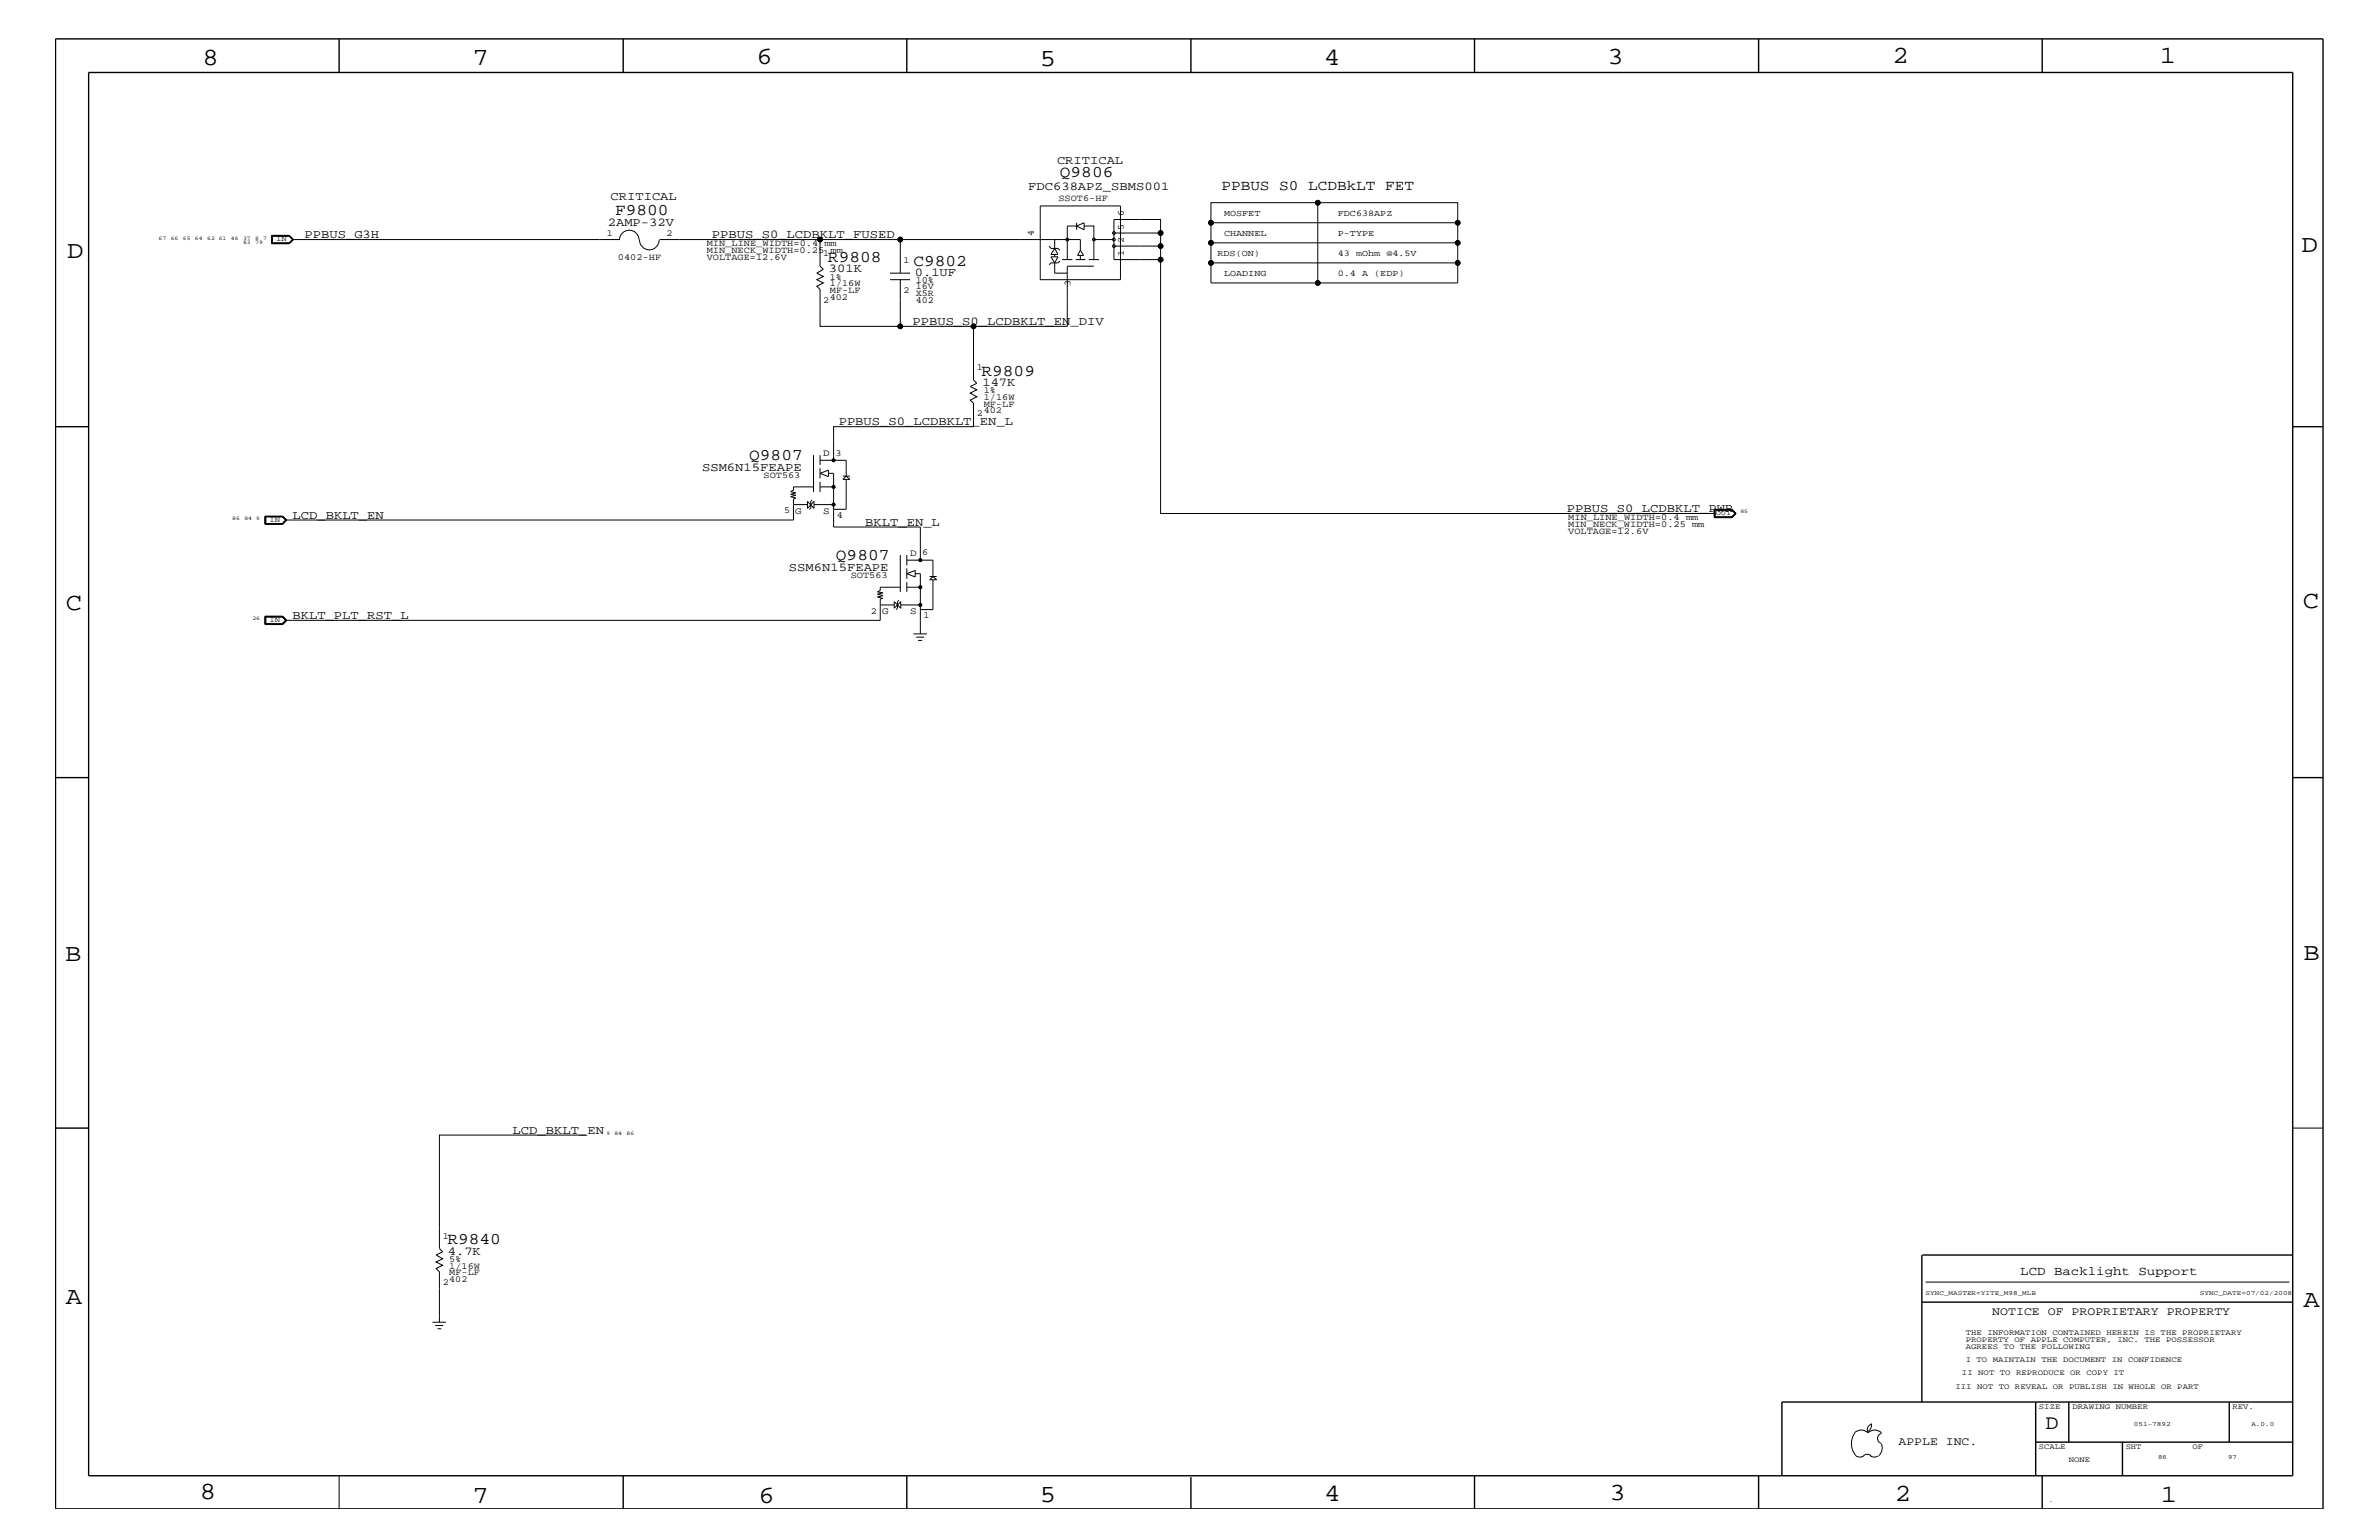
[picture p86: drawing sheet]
<svg xmlns="http://www.w3.org/2000/svg" width="432mm" height="279mm" viewBox="0 0 432 279" stroke-linecap="round" stroke-linejoin="round" font-family="sans-serif">
<defs><g id="words">
<g font-size="4.5">
<text x="36.7" y="11.7">8</text>
<text x="85.8" y="11.7">7</text>
<text x="137.3" y="11.5">6</text>
<text x="240.3" y="11.7">4</text>
<text x="291.8" y="11.5">3</text>
<text x="343.5" y="11.5">2</text>
<text x="392" y="11.5">1</text>
<text x="188.7" y="12.1">5</text>
<text x="12.2" y="46.8">D</text>
<text x="417.7" y="45.7">D</text>
<text x="11.9" y="110.6">C</text>
<text x="418" y="110.3">C</text>
<text x="11.9" y="174.3">B</text>
<text x="418.1" y="174.2">B</text>
<text x="11.9" y="236.7">A</text>
<text x="418.1" y="237.1">A</text>
<text x="36.2" y="271.9">8</text>
<text x="85.8" y="272.7">7</text>
<text x="137.7" y="272.7">6</text>
<text x="188.7" y="272.5">5</text>
<text x="240.4" y="272.3">4</text>
<text x="292.1" y="272.2">3</text>
<text x="343.9" y="272.3">2</text>
<text x="392.2" y="272.6">1</text>
</g>
<text font-size="3.7" x="371.3" y="259.3">D</text>
<g font-size="3">
<text x="192.4" y="32.2">Q9806</text>
<text x="111.6" y="39.1">F9800</text>
<text x="150.3" y="47.6">R9808</text>
<text x="165.8" y="48.3">C9802</text>
<text x="178.1" y="68.2">R9809</text>
<text x="136" y="83.5">Q9807</text>
<text x="151.7" y="101.6">Q9807</text>
<text x="81.2" y="225.7">R9840</text>
</g>
<text font-size="2.6" x="221.7" y="34.4">PPBUS S0 LCDBkLT FET</text>
<text font-size="2.3" x="366.7" y="231.3">LCD Backlight Support</text>
<g font-size="2.2">
<text x="191.9" y="29.8">CRITICAL</text>
<text x="186.6" y="34.4">FDC638APZ_SBMS001</text>
<text x="110.3" y="41.1">2AMP-32V</text>
<text x="110.8" y="36.4">CRITICAL</text>
<text x="55.3" y="43.2">PPBUS_G3H</text>
<text x="129.2" y="43.2">PPBUS_S0_LCDBKLT_FUSED</text>
<text x="150.5" y="49.4">301K</text>
<text x="166" y="50.2">0.1UF</text>
<text x="165.6" y="59">PPBUS_S0_LCDBKLT_EN_DIV</text>
<text x="178.3" y="70">147K</text>
<text x="152.2" y="77.2">PPBUS_S0_LCDBKLT_EN_L</text>
<text x="127.4" y="85.4">SSM6N15FEAPE</text>
<text x="53.1" y="94.2">LCD_BKLT_EN</text>
<text x="157.1" y="95.4">BKLT_EN_L</text>
<text x="284.4" y="92.9">PPBUS_S0_LCDBKLT_PWR</text>
<text x="143.2" y="103.6">SSM6N15FEAPE</text>
<text x="53.1" y="112.3">BKLT_PLT_RST_L</text>
<text x="93" y="205.7">LCD_BKLT_EN</text>
<text x="81.3" y="227.6">4.7K</text>
</g>
<g font-size="2.1">
<text x="361.6" y="238.6">NOTICE OF PROPRIETARY PROPERTY</text>
<text x="344.6" y="262.2">APPLE INC.</text>
</g>
<g font-size="1.8">
<text x="149.4" y="82.7">D</text>
<text x="144.4" y="93.3">G</text>
<text x="149.4" y="93.3">S</text>
<text x="165.2" y="101">D</text>
<text x="160.1" y="111.4">G</text>
<text x="165.2" y="111.4">S</text>
</g>
<g font-size="1.7">
<text x="192.1" y="36.5">SSOT6-HF</text>
<text x="204" y="41.7" transform="rotate(-90 204 41.7)">5</text>
<text x="204" y="39.2" transform="rotate(-90 204 39.2)">6</text>
<text x="110.2" y="42.9">1</text>
<text x="112.1" y="47.1">0402-HF</text>
<text x="121" y="42.9">2</text>
<text x="128.3" y="45.9">MIN_NECK_WIDTH=0.25 mm</text>
<text x="128.3" y="44.6">MIN_LINE_WIDTH=0.4 mm</text>
<text x="128.3" y="47.1">VOLTAGE=12.6V</text>
<text x="149.4" y="46.5">1</text>
<text x="164" y="47.7">1</text>
<text x="187.6" y="42.9" transform="rotate(-90 187.6 42.9)">4</text>
<text x="204" y="46.5" transform="rotate(-90 204 46.5)">1</text>
<text x="204" y="44.1" transform="rotate(-90 204 44.1)">2</text>
<text x="150.6" y="51.9">1/16W</text>
<text x="150.6" y="50.7">1%</text>
<text x="150.6" y="53.2">MF-LF</text>
<text x="164" y="53.2">2</text>
<text x="166.2" y="52.4">16V</text>
<text x="166.2" y="51.3">10%</text>
<text x="166.2" y="53.6">X5R</text>
<text x="194.3" y="51.8" transform="rotate(-90 194.3 51.8)">3</text>
<text x="149.4" y="55">2</text>
<text x="150.6" y="54.4">402</text>
<text x="166.2" y="54.9">402</text>
<text x="177.3" y="67.1">1</text>
<text x="178.6" y="71.3">1%</text>
<text x="177.3" y="75.6">2</text>
<text x="178.6" y="73.8">MF-LF</text>
<text x="178.6" y="72.6">1/16W</text>
<text x="178.6" y="75">402</text>
<text x="151.6" y="82.7">3</text>
<text x="138.6" y="86.7">SOT563</text>
<text x="142.3" y="93.2">5</text>
<text x="151.9" y="93.9">4</text>
<text x="284.6" y="95.6">MIN_NECK_WIDTH=0.25 mm</text>
<text x="284.6" y="94.3">MIN_LINE_WIDTH=0.4 mm</text>
<text x="167.4" y="100.8">6</text>
<text x="284.6" y="96.8">VOLTAGE=12.6V</text>
<text x="154.4" y="104.9">SOT563</text>
<text x="158.1" y="111.4">2</text>
<text x="167.6" y="112">1</text>
<text x="80.3" y="224.7">1</text>
<text x="80.3" y="233.2">2</text>
<text x="81.5" y="230.2">1/16W</text>
<text x="81.5" y="229">5%</text>
<text x="81.5" y="232.6">402</text>
<text x="81.5" y="231.3">MF-LF</text>
</g>
<g font-size="1.6">
<text x="222.2" y="39.2">MOSFET</text>
<text x="242.8" y="39.2">FDC638APZ</text>
<text x="221" y="46.5">RDS(ON)</text>
<text x="222.2" y="42.9">CHANNEL</text>
<text x="242.8" y="46.5">43 mOhm @4.5V</text>
<text x="242.8" y="42.9">P-TYPE</text>
<text x="222.2" y="50.2">LOADING</text>
<text x="242.8" y="50.2">0.4 A (EDP)</text>
</g>
<g font-size="1.4">
<text x="50.1" y="43.8">IN</text>
<text x="48.9" y="94.8">IN</text>
<text x="311.4" y="93.5">OUT</text>
<text x="48.9" y="112.9">IN</text>
<text x="356.8" y="242.3">THE INFORMATION CONTAINED HEREIN IS THE PROPRIETARY</text>
<text x="356.8" y="243.5">PROPERTY OF APPLE COMPUTER, INC. THE POSSESSOR</text>
<text x="356.8" y="244.7">AGREES TO THE FOLLOWING</text>
<text x="354.9" y="252">III NOT TO REVEAL OR PUBLISH IN WHOLE OR PART</text>
<text x="356.1" y="249.5">II NOT TO REPRODUCE OR COPY IT</text>
<text x="356.8" y="247.1">I TO MAINTAIN THE DOCUMENT IN CONFIDENCE</text>
<text x="370.1" y="255.6">SIZE</text>
<text x="376.2" y="255.6">DRAWING NUMBER</text>
<text x="405.2" y="255.6">REV.</text>
<text x="370.1" y="262.9">SCALE</text>
<text x="385.8" y="262.9">SHT</text>
<text x="397.9" y="262.9">OF</text>
<text x="375.5" y="265.3">NONE</text>
</g>
<g font-size="1.2">
<text x="349.5" y="235">SYNC_MASTER=YITE_M98_MLB</text>
<text x="399.3" y="235">SYNC_DATE=07/02/2008</text>
<text x="387.3" y="258.7">051-7892</text>
<text x="408.6" y="258.7">A.0.0</text>
<text x="391.7" y="264.7">86</text>
<text x="404.4" y="264.7">97</text>
<text x="371.9" y="272.6">.</text>
</g>
<g font-size="1">
<text x="28.8" y="43.5">67</text>
<text x="31" y="43.5">66</text>
<text x="33.2" y="43.5">65</text>
<text x="35.4" y="43.5">64</text>
<text x="37.6" y="43.5">62 61</text>
<text x="41.9" y="43.5">46</text>
<text x="44.1" y="43.5">37</text>
<text x="44.1" y="44.3">83</text>
<text x="46.3" y="43.5">8</text>
<text x="46.3" y="44.3">79</text>
<text x="47.8" y="43.5">7</text>
<text x="42.2" y="94.3">86</text>
<text x="44.4" y="94.3">84 9</text>
<text x="315.9" y="93.2">85</text>
<text x="45.8" y="112.6">26</text>
<text x="110.1" y="205.9">9</text>
<text x="111.5" y="205.9">84</text>
<text x="113.7" y="205.9">86</text>
</g>
</g></defs>
<g fill="none" stroke="#000" stroke-width=".18">
<path d="M188.8 37.4h14.6v13.3h-14.6zM239.2 36.8h-19.4v3.6h44.8M49.3 42.7h3.2l.8 .8-.8 .7h-3.2zM49.4 42.9h3.1l.6 .6-.6 .6h-3.1zM52.5 42.8l.7 .7-.7 .6M52.5 42.8h-3.1v1.3h3.1M52.5 42.8l.8 .7M53.1 43.5h59.3M53.3 43.5l-.8 .6M112.4 43.5a1.78 1.78 0 0 1 1.8-1.7 1.78 1.78 0 0 1 1.8 1.7M116.1 43.5a1.78 1.78 0 0 0 1.8 1.8 1.78 1.78 0 0 0 1.7-1.8M119.7 43.5h29.1"/>
<path d="M161.5 50.7h3.7M161.5 49.6h3.7M163.4 43.5h-14.6v4.8l.6 .6-1.1 .7 1.1 .6-1.1 .5 1.1 .6-1.1 .6 .5 .6v6.7h14.6v-8.5M163.4 43.5h32.7v1.9M163.4 43.5v6.1M163.4 59.2h13.3M190.4 44.6l.4 .5h1.2l.4 .3M191.4 45.1l.6 1.1h-1.2zM191.4 47.7l.6-1.1h-1.2l.6 1.1v1.9h2.3M191.4 43.5v1.6M191.4 46.2v.4M192.4 47.4l-.4 .3h-1.2l-.4 .3"/>
<path d="M192.8 47.1h1.8M195.2 47.1h1.8M195.4 41h-1.7v6.1M195.4 40.4v1.3M195.4 41l1.4-.6v1.3zM196.1 45.4l.6 .9h-1.1zM196.1 46.3v.8M196.8 41h1.7v6.1M197.6 47.1h1.9M198.5 48.3h-4.8v10.9h-17v9.7l.6 .6-1.2 .6 1.2 .6-1.2 .6 1.2 .7-1.2 .6 .6 .6v4.2h-25.4v6.1M198.5 43.5h3.7M202.2 42.3h8.5v2.3h-8.5"/>
<path d="M210.7 42.3v-2.5h-8.5v7.3h8.5v46.1h100.6M210.7 44.6v2.5M219.8 44.1h44.8v7.2h-44.8v-3.6M219.8 44.1v3.6h44.8M219.8 40.4v3.7M264.6 40.4v-3.6h-25.4v14.5M264.6 40.4v3.7M48.2 93.8h3.1l.6 .5-.6 .7h-3.1zM48.3 93.8v1.2M51.2 93.8l.6 .5M51.3 93.7h-3.2v1.4h3.2M51.3 93.7l.8 .6-.8 .8"/>
<path d="M51.3 93.7l.7 .6-.7 .8M51.8 94.3l-.6 .7M144 91.6h2.6M146.6 91v1.2l1.1-1.2v1.2zM147.4 90.7l-.2 .3v1.2l-.3 .2M147.7 88.3h-3.7v.6l-.5 .3 .9 .2-.9 .3 .9 .2-.9 .2 .9 .3-.4 .1v3.8h-92.2M147.7 82.6v6.7M147.7 91.6h3.6M148.8 82.6v1.8M148.8 84.9v1.9M148.8 87.4v1.9M148.8 83.5h4.8v2.9"/>
<path d="M148.8 88.3h2.5M148.8 85.9l1.6-.6v1.2zM150.4 85.9h.9v9.7h15.7v6M153 87l.6-.6 .7 .6zM153 86.4h1.3M153.6 87v5.4h-2.3M311.2 92.4h3.2l.7 .8-.7 .7h-3.2zM311.2 93.8h3.2M311.2 92.5h3.2M311.2 92.5v1.3M311.3 92.6h3l.7 .6-.7 .6h-3zM314.4 92.5l.6 .7-.6 .6"/>
<path d="M48.1 111.8h3.2l.8 .8-.8 .7h-3.2zM48.1 113.2h3.2M48.1 111.9h3.2M48.2 111.9v1.3M48.3 112h2.9l.6 .6-.6 .5h-2.9zM51.3 111.9l.6 .7-.6 .6M51.3 111.9l.7 .7-.7 .6M159.8 109.8h2.5M162.3 109.2v1.1l1.2-1.1v1.1zM163.2 108.9l-.3 .3v1.1l-.3 .3M163.4 100.7v6.7M163.4 106.5h-3.6v.6l-.5 .3 1 .2-1 .2 1 .3-1 .2 1 .3-.5 .1v3.9h-108"/>
<path d="M163.5 109.8h3.5M164.6 101.6h4.7v3M164.6 100.7v1.9M164.6 103.2v1.8M164.6 105.6v1.8M164.6 106.5h2.4M164.6 104.1l1.5-.6v1.2zM165.8 115h2.4M166.1 104.1h.9v10.9M166.3 115.6h1.4M166.6 116.2h.8M168.7 104.6h1.3"/>
<path d="M169.3 104.6l.7 .6h-1.3zM169.3 105.2v5.4h-2.3M106.4 205.9h-26.6v20.6l.5 .6-1.1 .6 1.1 .7-1.1 .6 1.1 .6-1.1 .6 .6 .5v9.2M416.1 204.7h5.5M78.5 239.9h2.4M349.5 232.6h66M79 240.5h1.4M79.4 241.1h.7M336.6 260a1.69 1.69 0 0 1 2.4 0 1.72 1.72 0 0 1 2.5 0M339.6 258.3l.1 .1a1.27 1.27 0 0 1-.7 1.3M339.6 258.4a.99 .99 0 0 0-.6 1.4M61.6 267.7v6.1"/>
<path d="M336.6 260a3.3 3.3 0 0 0 .3 4.1M336.9 264.1l.7 .3 .7-.3M338.2 264.1l.7-.3 .7 .3M339.5 264.1l.7 .3 .7-.3M341.5 260.1a.93 .93 0 0 0-.7 .9 .93 .93 0 0 0 .7 .9M341.5 262l.1 .7a1.99 1.99 0 0 1-.6 1.4"/>
<circle cx="239.2" cy="36.8" r=".42"/>
<circle cx="148.8" cy="43.5" r=".42"/>
<circle cx="163.4" cy="43.5" r=".42"/>
<circle cx="163.4" cy="59.2" r=".42"/>
<circle cx="176.7" cy="59.2" r=".42"/>
<circle cx="193.7" cy="43.5" r=".25"/>
<circle cx="198.5" cy="43.5" r=".25"/>
<circle cx="202.2" cy="43.5" r=".25"/>
<circle cx="202.2" cy="44.6" r=".25"/>
<circle cx="202.2" cy="42.3" r=".25"/>
<circle cx="210.7" cy="47.1" r=".42"/>
<circle cx="210.7" cy="42.3" r=".42"/>
<circle cx="210.7" cy="44.6" r=".42"/>
<circle cx="219.8" cy="44.1" r=".42"/>
<circle cx="219.8" cy="47.7" r=".42"/>
<circle cx="219.8" cy="40.4" r=".42"/>
<circle cx="239.2" cy="51.3" r=".42"/>
<circle cx="264.6" cy="44.1" r=".42"/>
<circle cx="264.6" cy="47.7" r=".42"/>
<circle cx="264.6" cy="40.4" r=".42"/>
<circle cx="151.3" cy="88.3" r=".25"/>
<circle cx="151.3" cy="83.5" r=".25"/>
<circle cx="151.3" cy="91.6" r=".25"/>
<circle cx="167" cy="106.5" r=".25"/>
<circle cx="167" cy="109.8" r=".25"/>
<circle cx="167" cy="101.6" r=".25"/>
</g>
<g fill="#000">
<circle cx="239.2" cy="36.8" r=".42"/>
<circle cx="148.8" cy="43.5" r=".42"/>
<circle cx="163.4" cy="43.5" r=".42"/>
<circle cx="163.4" cy="59.2" r=".42"/>
<circle cx="176.7" cy="59.2" r=".42"/>
<circle cx="210.7" cy="47.1" r=".42"/>
<circle cx="210.7" cy="42.3" r=".42"/>
<circle cx="210.7" cy="44.6" r=".42"/>
<circle cx="219.8" cy="44.1" r=".42"/>
<circle cx="219.8" cy="47.7" r=".42"/>
<circle cx="219.8" cy="40.4" r=".42"/>
<circle cx="239.2" cy="51.3" r=".42"/>
<circle cx="264.6" cy="44.1" r=".42"/>
<circle cx="264.6" cy="47.7" r=".42"/>
<circle cx="264.6" cy="40.4" r=".42"/>
<circle cx="151.3" cy="88.3" r=".25"/>
<circle cx="151.3" cy="83.5" r=".25"/>
<circle cx="151.3" cy="91.6" r=".25"/>
<circle cx="167" cy="106.5" r=".25"/>
<circle cx="167" cy="109.8" r=".25"/>
<circle cx="167" cy="101.6" r=".25"/>
</g>
<g fill="none" stroke="#000" stroke-width=".25">
<path d="M10.1 7.1h411.5v266.7h-411.5zM16.1 13.2h400v254.5h-400zM61.6 7.1v6.1M113.1 7.1v6.1M164.6 7.1v6.1M216.2 7.1v6.1M267.6 7.1v6.1M319.2 7.1v6.1M370.7 7.1v6.1M10.1 77.4h6M416.1 77.4h5.5M10.1 141.1h6"/>
<path d="M416.1 141.1h5.5M10.1 204.7h6M348.8 236.2h67.3M348.8 227.7v26.7M348.9 227.7h67.2M369.5 254.4v13.3M375.5 254.4v7.2M404.6 254.4v7.2M416.1 254.4h-92.7v13.3M113.1 267.7v6.1M164.6 267.7v6.1M216.2 268v5.8"/>
<path d="M267.6 267.7v6.1M319.2 267.7v6.1M369.5 261.6h46.6M370.7 267.7v6.1M385.2 261.6v6.1"/>
</g>
<use href="#words"/>
</svg>
